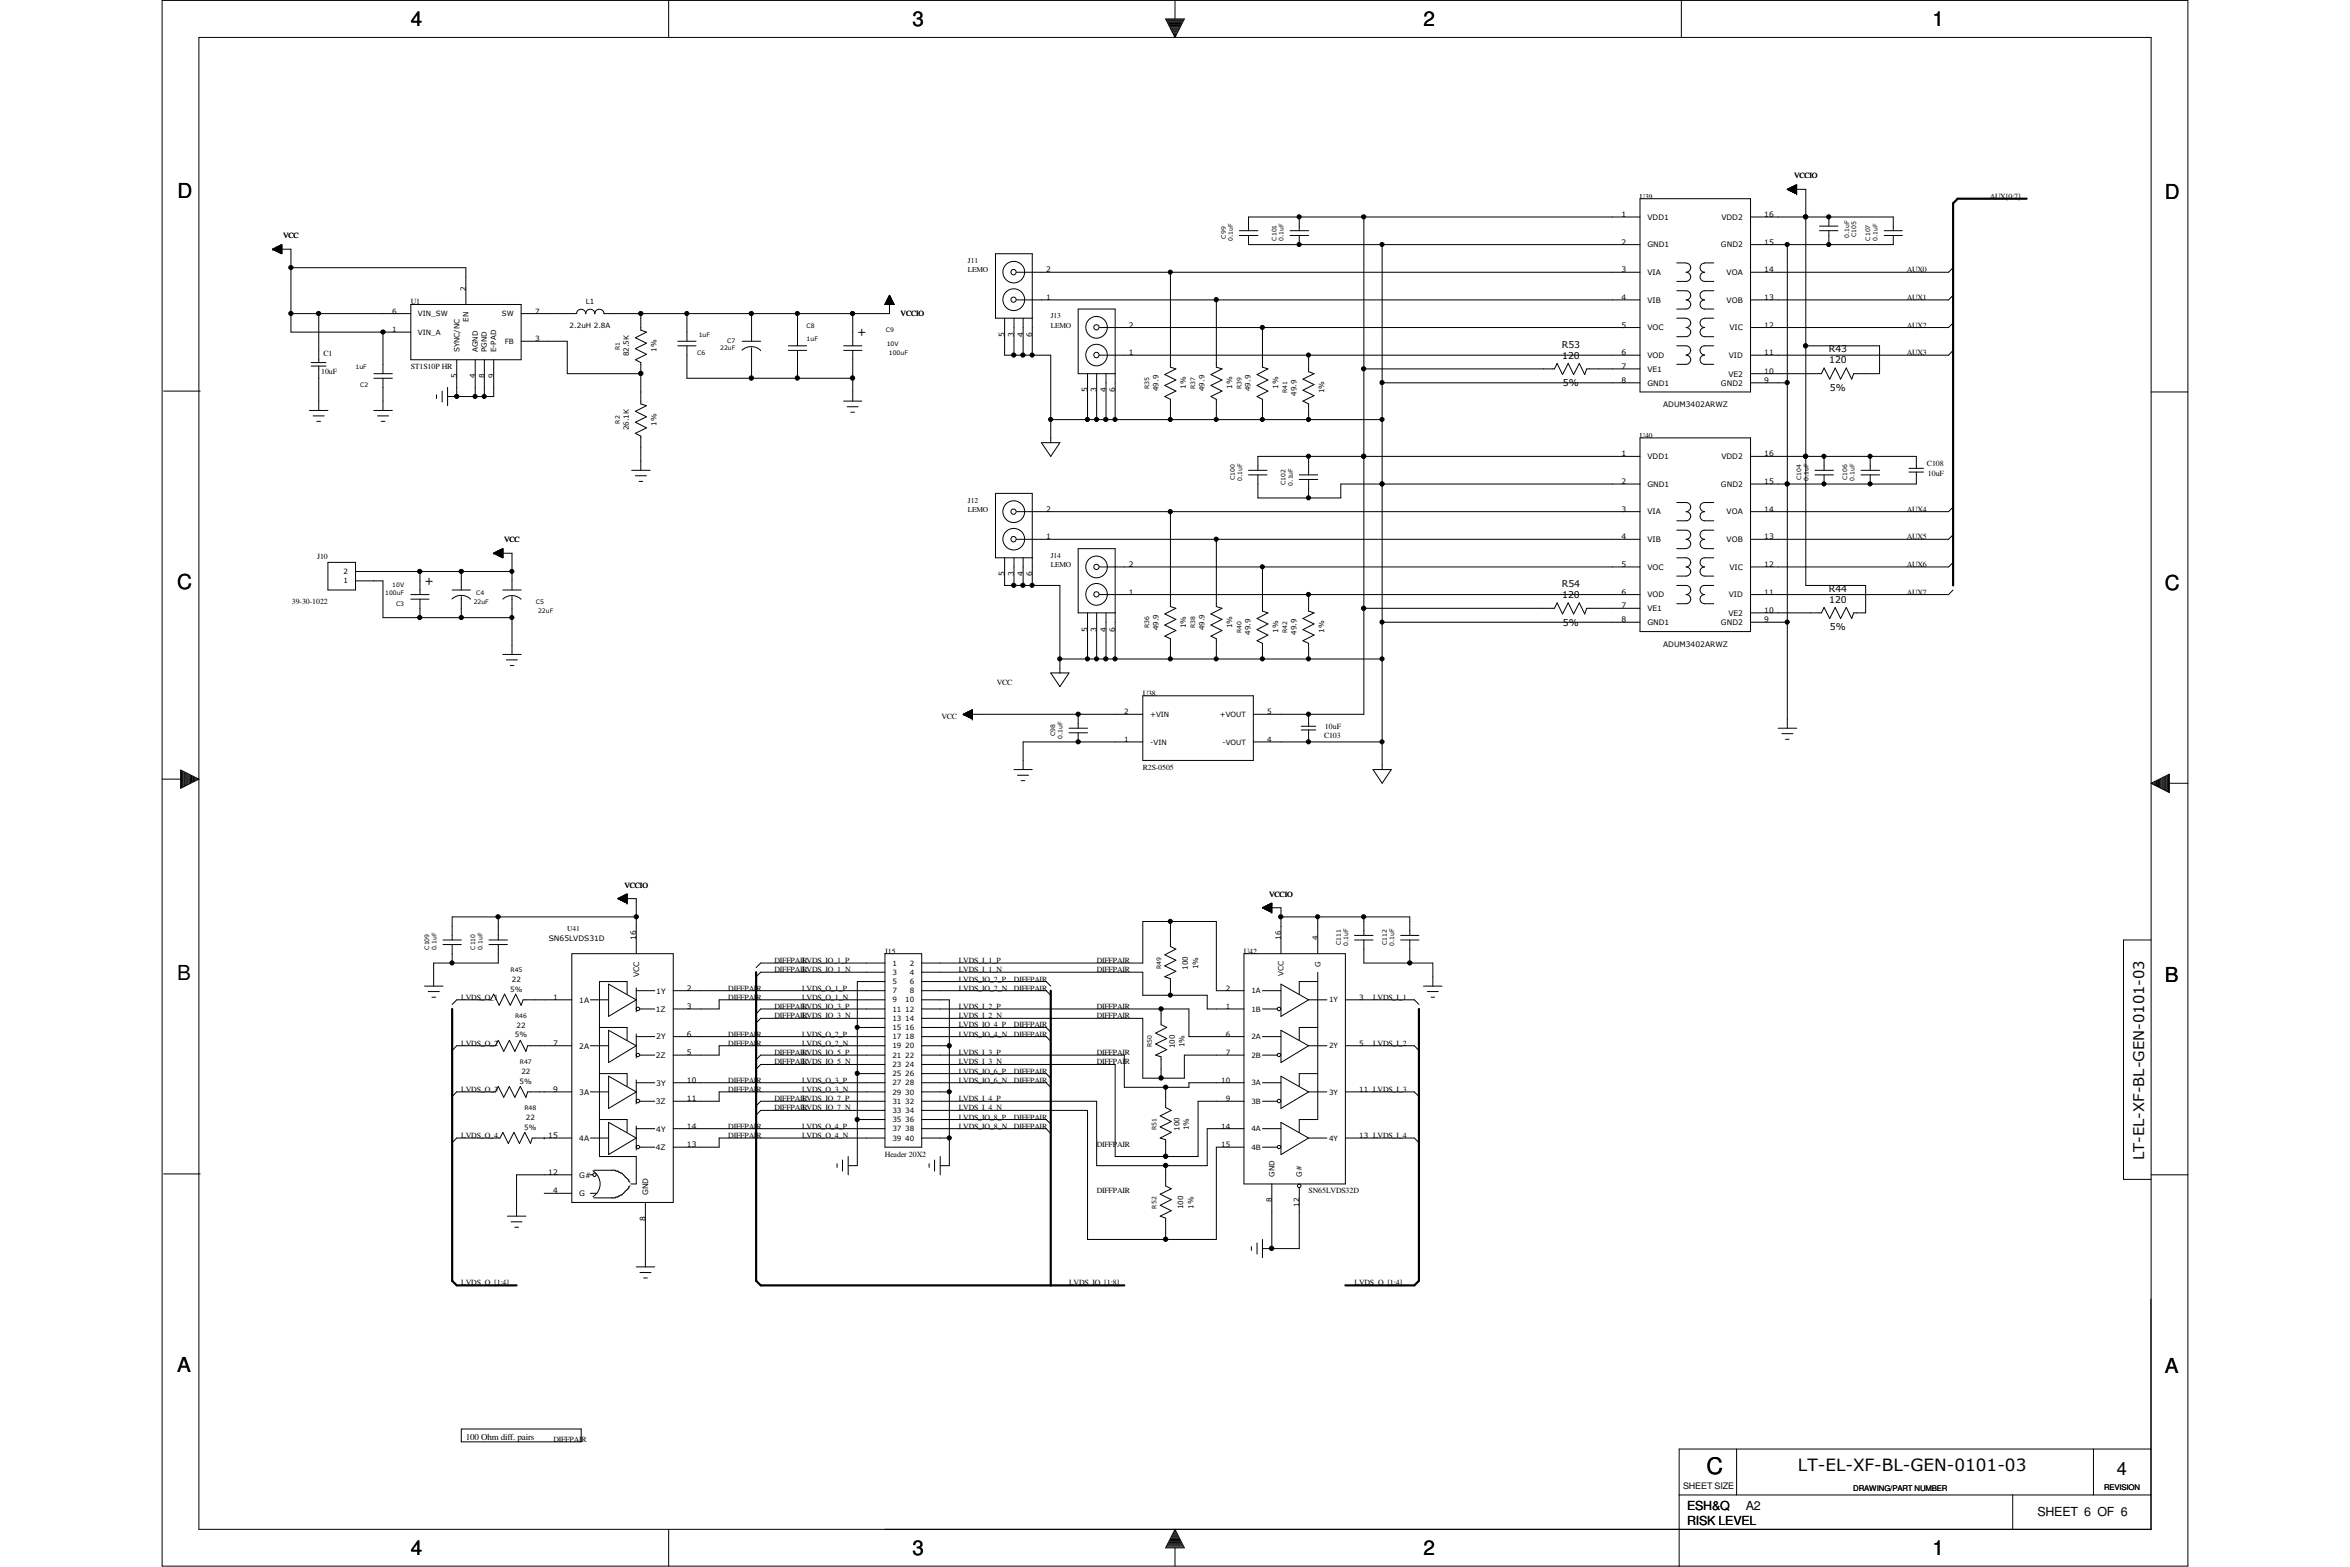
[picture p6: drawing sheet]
<svg xmlns="http://www.w3.org/2000/svg" width="457mm" height="305mm" viewBox="0 0 457 305" stroke-linecap="round" stroke-linejoin="round" font-family="sans-serif">
<defs><g id="words">
<text font-size="4.5" x="332" y="286.7">C</text>
<g font-size="4">
<text x="79.9" y="5">4</text>
<text x="177.5" y="5">3</text>
<text x="276.9" y="5">2</text>
<text x="376" y="5">1</text>
<text x="34.5" y="38.4">D</text>
<text x="421.2" y="38.7">D</text>
<text x="34.5" y="114.6">C</text>
<text x="421.2" y="114.8">C</text>
<text x="34.5" y="190.7">B</text>
<text x="421.2" y="190.9">B</text>
<text x="34.5" y="266.9">A</text>
<text x="421.2" y="267">A</text>
<text x="79.9" y="302.4">4</text>
<text x="177.5" y="302.4">3</text>
<text x="276.9" y="302.4">2</text>
<text x="376" y="302.4">1</text>
</g>
<text font-size="3.6" x="411.9" y="286.9">4</text>
<text font-size="3.3" x="349.8" y="286.1">LT-EL-XF-BL-GEN-0101-03</text>
<text font-size="2.9" x="417.2" y="225.7" transform="rotate(-90 417.2 225.7)">LT-EL-XF-BL-GEN-0101-03</text>
<g font-size="2.4">
<text x="328.3" y="293.7">ESH&amp;Q</text>
<text x="339.6" y="293.7">A2</text>
<text x="328.3" y="296.6">RISK LEVEL</text>
<text x="396.4" y="294.9">SHEET 6 OF 6</text>
</g>
<g font-size="2.2">
<text x="166.8" y="65.4">+</text>
<text x="82.6" y="113.7">+</text>
</g>
<g font-size="1.8">
<text x="303.9" y="67.6">R53</text>
<text x="303.9" y="69.8">120</text>
<text x="355.8" y="68.5">R43</text>
<text x="355.9" y="70.7">120</text>
<text x="304.1" y="75.1">5%</text>
<text x="356" y="76">5%</text>
<text x="303.9" y="114.2">R54</text>
<text x="303.9" y="116.3">120</text>
<text x="355.8" y="115.1">R44</text>
<text x="355.9" y="117.2">120</text>
<text x="304.1" y="121.7">5%</text>
<text x="356" y="122.6">5%</text>
<text x="90.6" y="280">100 Ohm diff. pairs</text>
</g>
<text font-size="1.7" x="327.4" y="289.7">SHEET SIZE</text>
<g font-size="1.5">
<text x="349" y="34.7">VCCIO</text>
<text x="319.1" y="38.7">U39</text>
<text x="387.1" y="38.7">AUX[0:7]</text>
<text x="55.1" y="46.3">VCC</text>
<text x="315.5" y="42.2">1</text>
<text x="315.5" y="47.6">2</text>
<text x="320.5" y="42.8">VDD1</text>
<text x="334.9" y="42.8">VDD2</text>
<text x="343.2" y="47.6">15</text>
<text x="343.2" y="42.2">16</text>
<text x="188.3" y="51.1">J11</text>
<text x="188.3" y="53">LEMO</text>
<text x="203.5" y="53">2</text>
<text x="315.5" y="53">3</text>
<text x="320.5" y="48.1">GND1</text>
<text x="320.5" y="53.5">VIA</text>
<text x="334.8" y="48.1">GND2</text>
<text x="335.9" y="53.5">VOA</text>
<text x="343.2" y="53">14</text>
<text x="371" y="53">AUX0</text>
<text x="79.9" y="59.2">U1</text>
<text x="203.5" y="58.3">1</text>
<text x="315.5" y="58.3">4</text>
<text x="320.5" y="58.9">VIB</text>
<text x="335.9" y="58.9">VOB</text>
<text x="343.2" y="58.3">13</text>
<text x="371" y="58.3">AUX1</text>
<text x="175.2" y="61.5">VCCIO</text>
<text x="195.5" y="65.5" transform="rotate(-90 195.5 65.5)">5</text>
<text x="197.3" y="65.5" transform="rotate(-90 197.3 65.5)">3</text>
<text x="199.1" y="65.5" transform="rotate(-90 199.1 65.5)">4</text>
<text x="200.8" y="65.5" transform="rotate(-90 200.8 65.5)">6</text>
<text x="204.4" y="61.9">J13</text>
<text x="204.4" y="63.7">LEMO</text>
<text x="219.6" y="63.7">2</text>
<text x="315.5" y="63.7">5</text>
<text x="320.5" y="64.3">VOC</text>
<text x="336.5" y="64.3">VIC</text>
<text x="343.2" y="63.7">12</text>
<text x="371" y="63.7">AUX2</text>
<text x="62.9" y="69.2">C1</text>
<text x="79.9" y="71.8">ST1S10P HR</text>
<text x="219.6" y="69.1">1</text>
<text x="315.5" y="69.1">6</text>
<text x="315.5" y="71.8">7</text>
<text x="320.5" y="69.6">VOD</text>
<text x="336.3" y="69.6">VID</text>
<text x="343.2" y="69.1">11</text>
<text x="371" y="69.1">AUX3</text>
<text x="62.5" y="72.8">10uF</text>
<text x="211.6" y="76.3" transform="rotate(-90 211.6 76.3)">5</text>
<text x="213.4" y="76.3" transform="rotate(-90 213.4 76.3)">3</text>
<text x="215.2" y="76.3" transform="rotate(-90 215.2 76.3)">4</text>
<text x="217" y="76.3" transform="rotate(-90 217 76.3)">6</text>
<text x="315.5" y="74.5">8</text>
<text x="320.5" y="75">GND1</text>
<text x="320.5" y="72.3">VE1</text>
<text x="334.8" y="75">GND2</text>
<text x="336.3" y="73.2">VE2</text>
<text x="343.2" y="74.5">9</text>
<text x="343.2" y="72.7">10</text>
<text x="323.6" y="79.2">ADUM3402ARWZ</text>
<text x="315.5" y="88.8">1</text>
<text x="319.1" y="85.2">U40</text>
<text x="320.5" y="89.3">VDD1</text>
<text x="334.9" y="89.3">VDD2</text>
<text x="343.2" y="88.8">16</text>
<text x="315.5" y="94.1">2</text>
<text x="320.5" y="94.7">GND1</text>
<text x="334.8" y="94.7">GND2</text>
<text x="343.2" y="94.1">15</text>
<text x="374.9" y="90.7">C108</text>
<text x="375.1" y="92.5">10uF</text>
<text x="188.3" y="97.7">J12</text>
<text x="188.3" y="99.5">LEMO</text>
<text x="203.5" y="99.5">2</text>
<text x="315.5" y="99.5">3</text>
<text x="320.5" y="100.1">VIA</text>
<text x="335.9" y="100.1">VOA</text>
<text x="343.2" y="99.5">14</text>
<text x="371" y="99.5">AUX4</text>
<text x="98.1" y="105.5">VCC</text>
<text x="203.5" y="104.9">1</text>
<text x="315.5" y="104.9">4</text>
<text x="320.5" y="105.5">VIB</text>
<text x="335.9" y="105.5">VOB</text>
<text x="343.2" y="104.9">13</text>
<text x="371" y="104.9">AUX5</text>
<text x="61.7" y="108.8">J10</text>
<text x="195.5" y="112.1" transform="rotate(-90 195.5 112.1)">5</text>
<text x="197.3" y="112.1" transform="rotate(-90 197.3 112.1)">3</text>
<text x="199.1" y="112.1" transform="rotate(-90 199.1 112.1)">4</text>
<text x="200.8" y="112.1" transform="rotate(-90 200.8 112.1)">6</text>
<text x="204.4" y="108.5">J14</text>
<text x="204.4" y="110.3">LEMO</text>
<text x="219.6" y="110.3">2</text>
<text x="315.5" y="110.3">5</text>
<text x="320.5" y="110.8">VOC</text>
<text x="336.5" y="110.8">VIC</text>
<text x="343.2" y="110.3">12</text>
<text x="371" y="110.3">AUX6</text>
<text x="56.8" y="117.6">39-30-1022</text>
<text x="219.6" y="115.7">1</text>
<text x="315.5" y="115.7">6</text>
<text x="315.5" y="118.3">7</text>
<text x="320.5" y="116.2">VOD</text>
<text x="320.5" y="118.9">VE1</text>
<text x="336.3" y="119.8">VE2</text>
<text x="336.3" y="116.2">VID</text>
<text x="343.2" y="119.2">10</text>
<text x="343.2" y="115.7">11</text>
<text x="371" y="115.7">AUX7</text>
<text x="211.6" y="122.9" transform="rotate(-90 211.6 122.9)">5</text>
<text x="213.4" y="122.9" transform="rotate(-90 213.4 122.9)">3</text>
<text x="215.2" y="122.9" transform="rotate(-90 215.2 122.9)">4</text>
<text x="217" y="122.9" transform="rotate(-90 217 122.9)">6</text>
<text x="315.5" y="121">8</text>
<text x="320.5" y="121.6">GND1</text>
<text x="323.6" y="125.8">ADUM3402ARWZ</text>
<text x="334.8" y="121.6">GND2</text>
<text x="343.2" y="121">9</text>
<text x="193.9" y="133.2">VCC</text>
<text x="222.3" y="135.3">U38</text>
<text x="183.2" y="139.9">VCC</text>
<text x="257.6" y="143.6">C103</text>
<text x="257.8" y="141.8">10uF</text>
<text x="222.3" y="149.7">R2S-0505</text>
<text x="121.5" y="172.6">VCCIO</text>
<text x="246.9" y="174.4">VCCIO</text>
<text x="106.8" y="183.1">SN65LVDS31D</text>
<text x="110.4" y="181.1">U41</text>
<text x="123.8" y="182.8" transform="rotate(-90 123.8 182.8)">16</text>
<text x="172.2" y="185.5">J15</text>
<text x="242" y="185.5">U42</text>
<text x="124.3" y="190" transform="rotate(-90 124.3 190)">VCC</text>
<text x="150.7" y="187.3">DIFFPAIR</text>
<text x="150.7" y="189.1">DIFFPAIR</text>
<text x="156" y="187.3">LVDS_IO_1_P</text>
<text x="156" y="189.1">LVDS_IO_1_N</text>
<text x="186.5" y="187.3">LVDS_I_1_P</text>
<text x="186.5" y="189.1">LVDS_I_1_N</text>
<text x="186.5" y="190.9">LVDS_IO_2_P</text>
<text x="197.3" y="190.9">DIFFPAIR</text>
<text x="213.4" y="189.1">DIFFPAIR</text>
<text x="213.4" y="187.3">DIFFPAIR</text>
<text x="89.7" y="194.5">LVDS_O_1</text>
<text x="107.6" y="194.5">1</text>
<text x="112.7" y="195">1A</text>
<text x="127.6" y="196.8">1Z</text>
<text x="127.7" y="193.3">1Y</text>
<text x="133.6" y="192.7">2</text>
<text x="133.6" y="196.3">3</text>
<text x="141.7" y="192.7">DIFFPAIR</text>
<text x="141.7" y="194.5">DIFFPAIR</text>
<text x="150.7" y="196.3">DIFFPAIR</text>
<text x="156" y="192.7">LVDS_O_1_P</text>
<text x="156" y="194.5">LVDS_O_1_N</text>
<text x="156" y="196.3">LVDS_IO_3_P</text>
<text x="186.5" y="196.3">LVDS_I_2_P</text>
<text x="186.5" y="192.7">LVDS_IO_2_N</text>
<text x="197.3" y="192.7">DIFFPAIR</text>
<text x="213.4" y="196.3">DIFFPAIR</text>
<text x="267.1" y="194.5">LVDS_I_1</text>
<text x="89.7" y="203.4">LVDS_O_2</text>
<text x="107.6" y="203.4">7</text>
<text x="112.7" y="204">2A</text>
<text x="127.7" y="202.2">2Y</text>
<text x="133.6" y="201.6">6</text>
<text x="141.7" y="201.6">DIFFPAIR</text>
<text x="141.7" y="203.4">DIFFPAIR</text>
<text x="150.7" y="198.1">DIFFPAIR</text>
<text x="156" y="201.6">LVDS_O_2_P</text>
<text x="156" y="203.4">LVDS_O_2_N</text>
<text x="156" y="198.1">LVDS_IO_3_N</text>
<text x="186.5" y="198.1">LVDS_I_2_N</text>
<text x="186.5" y="201.6">LVDS_IO_4_N</text>
<text x="186.5" y="199.9">LVDS_IO_4_P</text>
<text x="197.3" y="201.6">DIFFPAIR</text>
<text x="197.3" y="199.9">DIFFPAIR</text>
<text x="213.4" y="198.1">DIFFPAIR</text>
<text x="267.1" y="203.4">LVDS_I_2</text>
<text x="127.6" y="205.8">2Z</text>
<text x="133.6" y="205.2">5</text>
<text x="150.7" y="205.2">DIFFPAIR</text>
<text x="150.7" y="207.1">DIFFPAIR</text>
<text x="156" y="205.2">LVDS_IO_5_P</text>
<text x="156" y="207.1">LVDS_IO_5_N</text>
<text x="186.5" y="205.2">LVDS_I_3_P</text>
<text x="186.5" y="207.1">LVDS_I_3_N</text>
<text x="186.5" y="208.8">LVDS_IO_6_P</text>
<text x="197.3" y="208.8">DIFFPAIR</text>
<text x="213.4" y="205.2">DIFFPAIR</text>
<text x="213.4" y="207.1">DIFFPAIR</text>
<text x="89.7" y="212.4">LVDS_O_3</text>
<text x="107.6" y="212.4">9</text>
<text x="112.7" y="212.9">3A</text>
<text x="127.6" y="214.8">3Z</text>
<text x="127.7" y="211.2">3Y</text>
<text x="133.6" y="210.6">10</text>
<text x="133.6" y="214.2">11</text>
<text x="141.7" y="210.6">DIFFPAIR</text>
<text x="141.7" y="212.4">DIFFPAIR</text>
<text x="150.7" y="214.2">DIFFPAIR</text>
<text x="150.7" y="216">DIFFPAIR</text>
<text x="156" y="210.6">LVDS_O_3_P</text>
<text x="156" y="212.4">LVDS_O_3_N</text>
<text x="156" y="214.2">LVDS_IO_7_P</text>
<text x="156" y="216">LVDS_IO_7_N</text>
<text x="186.5" y="216">LVDS_I_4_N</text>
<text x="186.5" y="214.2">LVDS_I_4_P</text>
<text x="186.5" y="210.6">LVDS_IO_6_N</text>
<text x="197.3" y="210.6">DIFFPAIR</text>
<text x="89.7" y="221.4">LVDS_O_4</text>
<text x="106.7" y="221.4">15</text>
<text x="112.7" y="221.9">4A</text>
<text x="127.7" y="220.1">4Y</text>
<text x="133.6" y="219.5">14</text>
<text x="141.7" y="219.5">DIFFPAIR</text>
<text x="141.7" y="221.4">DIFFPAIR</text>
<text x="156" y="219.5">LVDS_O_4_P</text>
<text x="156" y="221.4">LVDS_O_4_N</text>
<text x="186.5" y="219.5">LVDS_IO_8_N</text>
<text x="186.5" y="217.8">LVDS_IO_8_P</text>
<text x="197.3" y="219.5">DIFFPAIR</text>
<text x="197.3" y="217.8">DIFFPAIR</text>
<text x="127.6" y="223.7">4Z</text>
<text x="133.6" y="223.1">13</text>
<text x="172.2" y="225">Header 20X2</text>
<text x="213.4" y="223.1">DIFFPAIR</text>
<text x="106.7" y="228.5">12</text>
<text x="107.6" y="232.1">4</text>
<text x="112.7" y="229.1">G#</text>
<text x="112.7" y="232.7">G</text>
<text x="126.1" y="232.5" transform="rotate(-90 126.1 232.5)">GND</text>
<text x="213.4" y="232.1">DIFFPAIR</text>
<text x="254.6" y="232.1">SN65LVDS32D</text>
<text x="125.6" y="237.5" transform="rotate(-90 125.6 237.5)">8</text>
<text x="89.7" y="250">LVDS_O_[1:4]</text>
<text x="208" y="250">LVDS_IO_[1:8]</text>
<text x="263.5" y="250">LVDS_O_[1:4]</text>
<text x="107.7" y="280.5">DIFFPAIR</text>
<text x="360.6" y="290">DRAWING/PART NUMBER</text>
<text x="409.4" y="289.9">REVISION</text>
</g>
<g font-size="1.4">
<text x="90.6" y="56.6" transform="rotate(-90 90.6 56.6)">2</text>
<text x="114" y="59.2">L1</text>
<text x="76.3" y="64.6">1</text>
<text x="76.3" y="61">6</text>
<text x="81.3" y="65.1">VIN_A</text>
<text x="81.3" y="61.5">VIN_SW</text>
<text x="91.1" y="62.6" transform="rotate(-90 91.1 62.6)">EN</text>
<text x="97.6" y="61.5">SW</text>
<text x="104.1" y="61">7</text>
<text x="110.8" y="63.9">2.2uH 2.8A</text>
<text x="89.4" y="68.5" transform="rotate(-90 89.4 68.5)">SYNC/NC</text>
<text x="93" y="68.5" transform="rotate(-90 93 68.5)">AGND</text>
<text x="94.7" y="68.5" transform="rotate(-90 94.7 68.5)">PGND</text>
<text x="96.6" y="68.5" transform="rotate(-90 96.6 68.5)">E-PAD</text>
<text x="98.2" y="66.9">FB</text>
<text x="104.1" y="66.4">3</text>
<text x="122.3" y="69.3" transform="rotate(-90 122.3 69.3)">82.5K</text>
<text x="127.7" y="68.5" transform="rotate(-90 127.7 68.5)">1%</text>
<text x="88.9" y="73.6" transform="rotate(-90 88.9 73.6)">5</text>
<text x="92.5" y="73.6" transform="rotate(-90 92.5 73.6)">4</text>
<text x="94.2" y="73.6" transform="rotate(-90 94.2 73.6)">8</text>
<text x="96.1" y="73.6" transform="rotate(-90 96.1 73.6)">9</text>
<text x="225.4" y="76.1" transform="rotate(-90 225.4 76.1)">49.9</text>
<text x="230.7" y="75.6" transform="rotate(-90 230.7 75.6)">1%</text>
<text x="234.3" y="76.1" transform="rotate(-90 234.3 76.1)">49.9</text>
<text x="239.7" y="75.6" transform="rotate(-90 239.7 75.6)">1%</text>
<text x="243.3" y="76.1" transform="rotate(-90 243.3 76.1)">49.9</text>
<text x="248.7" y="75.6" transform="rotate(-90 248.7 75.6)">1%</text>
<text x="252.2" y="77" transform="rotate(-90 252.2 77)">49.9</text>
<text x="257.6" y="76.5" transform="rotate(-90 257.6 76.5)">1%</text>
<text x="122.3" y="83.7" transform="rotate(-90 122.3 83.7)">26.1K</text>
<text x="127.7" y="82.8" transform="rotate(-90 127.7 82.8)">1%</text>
<text x="66.8" y="113.5">1</text>
<text x="66.8" y="111.7">2</text>
<text x="225.4" y="122.6" transform="rotate(-90 225.4 122.6)">49.9</text>
<text x="230.7" y="122.2" transform="rotate(-90 230.7 122.2)">1%</text>
<text x="234.3" y="122.6" transform="rotate(-90 234.3 122.6)">49.9</text>
<text x="239.7" y="122.2" transform="rotate(-90 239.7 122.2)">1%</text>
<text x="243.3" y="123.5" transform="rotate(-90 243.3 123.5)">49.9</text>
<text x="248.7" y="123.1" transform="rotate(-90 248.7 123.1)">1%</text>
<text x="252.2" y="123.5" transform="rotate(-90 252.2 123.5)">49.9</text>
<text x="257.6" y="123.1" transform="rotate(-90 257.6 123.1)">1%</text>
<text x="218.7" y="138.9">2</text>
<text x="223.8" y="139.4">+VIN</text>
<text x="237.3" y="139.4">+VOUT</text>
<text x="246.5" y="138.9">5</text>
<text x="218.7" y="144.3">1</text>
<text x="223.8" y="144.8">-VIN</text>
<text x="237.8" y="144.8">-VOUT</text>
<text x="246.5" y="144.3">4</text>
<text x="249.2" y="182.8" transform="rotate(-90 249.2 182.8)">16</text>
<text x="256.4" y="182.8" transform="rotate(-90 256.4 182.8)">4</text>
<text x="99.6" y="191.1">22</text>
<text x="173.6" y="187.8">1</text>
<text x="173.6" y="189.6">3</text>
<text x="173.6" y="191.4">5</text>
<text x="177" y="187.8">2</text>
<text x="177" y="189.6">4</text>
<text x="177" y="191.4">6</text>
<text x="231.1" y="188.7" transform="rotate(-90 231.1 188.7)">100</text>
<text x="233.1" y="188.5" transform="rotate(-90 233.1 188.5)">1%</text>
<text x="249.7" y="189.9" transform="rotate(-90 249.7 189.9)">VCC</text>
<text x="256.9" y="188.1" transform="rotate(-90 256.9 188.1)">G</text>
<text x="99.3" y="192.9">5%</text>
<text x="173.6" y="193.2">7</text>
<text x="173.6" y="195">9</text>
<text x="173.6" y="196.8">11 12</text>
<text x="176.1" y="195">10</text>
<text x="177" y="193.2">8</text>
<text x="238.5" y="196.3">1</text>
<text x="238.5" y="192.7">2</text>
<text x="243.5" y="196.8">1B</text>
<text x="243.5" y="193.2">1A</text>
<text x="258.6" y="195">1Y</text>
<text x="264.5" y="194.5">3</text>
<text x="100.2" y="201.8">5%</text>
<text x="100.5" y="200">22</text>
<text x="173.6" y="198.6">13 14</text>
<text x="173.6" y="200.4">15 16</text>
<text x="173.6" y="202.1">17 18</text>
<text x="173.6" y="203.9">19 20</text>
<text x="228.6" y="203.9" transform="rotate(-90 228.6 203.9)">100</text>
<text x="230.4" y="203.7" transform="rotate(-90 230.4 203.7)">1%</text>
<text x="238.5" y="201.6">6</text>
<text x="243.5" y="202.1">2A</text>
<text x="258.6" y="203.9">2Y</text>
<text x="264.5" y="203.4">5</text>
<text x="101.4" y="209">22</text>
<text x="173.6" y="205.7">21 22</text>
<text x="173.6" y="207.6">23 24</text>
<text x="173.6" y="209.3">25 26</text>
<text x="238.5" y="205.2">7</text>
<text x="243.5" y="205.7">2B</text>
<text x="101.1" y="210.8">5%</text>
<text x="173.6" y="211.1">27 28</text>
<text x="173.6" y="212.9">29 30</text>
<text x="173.6" y="214.7">31 32</text>
<text x="237.6" y="210.6">10</text>
<text x="238.5" y="214.2">9</text>
<text x="243.5" y="214.7">3B</text>
<text x="243.5" y="211.1">3A</text>
<text x="258.6" y="212.9">3Y</text>
<text x="264.5" y="212.4">11 LVDS_I_3</text>
<text x="102" y="219.7">5%</text>
<text x="102.3" y="217.9">22</text>
<text x="173.6" y="216.5">33 34</text>
<text x="173.6" y="218.3">35 36</text>
<text x="173.6" y="220">37 38</text>
<text x="173.6" y="221.9">39 40</text>
<text x="229.5" y="220" transform="rotate(-90 229.5 220)">100</text>
<text x="231.3" y="219.8" transform="rotate(-90 231.3 219.8)">1%</text>
<text x="237.6" y="219.5">14</text>
<text x="243.5" y="220">4A</text>
<text x="258.6" y="221.9">4Y</text>
<text x="264.5" y="221.4">13 LVDS_I_4</text>
<text x="237.6" y="223.1">15</text>
<text x="243.5" y="223.6">4B</text>
<text x="247.4" y="233.9" transform="rotate(-90 247.4 233.9)">8</text>
<text x="247.9" y="228.9" transform="rotate(-90 247.9 228.9)">GND</text>
<text x="253.3" y="228.9" transform="rotate(-90 253.3 228.9)">G#</text>
<text x="230.2" y="235.2" transform="rotate(-90 230.2 235.2)">100</text>
<text x="232.2" y="235.1" transform="rotate(-90 232.2 235.1)">1%</text>
<text x="252.8" y="234.8" transform="rotate(-90 252.8 234.8)">12</text>
</g>
<g font-size="1.2">
<text x="238.5" y="46.4" transform="rotate(-90 238.5 46.4)">C99</text>
<text x="239.9" y="46.9" transform="rotate(-90 239.9 46.9)">0.1uF</text>
<text x="248.3" y="46.8" transform="rotate(-90 248.3 46.8)">C101</text>
<text x="249.7" y="46.9" transform="rotate(-90 249.7 46.9)">0.1uF</text>
<text x="359.7" y="46.2" transform="rotate(-90 359.7 46.2)">0.1uF</text>
<text x="361.1" y="46.1" transform="rotate(-90 361.1 46.1)">C105</text>
<text x="363.9" y="46.8" transform="rotate(-90 363.9 46.8)">C107</text>
<text x="365.3" y="46.9" transform="rotate(-90 365.3 46.9)">0.1uF</text>
<text x="135.9" y="65.5">1uF</text>
<text x="156.9" y="63.7">C8</text>
<text x="172.3" y="64.6">C9</text>
<text x="69.2" y="71.8">1uF</text>
<text x="120.6" y="68.1" transform="rotate(-90 120.6 68.1)">R1</text>
<text x="135.6" y="69">C6</text>
<text x="140.1" y="68.2">22uF</text>
<text x="141.5" y="66.7">C7</text>
<text x="156.9" y="66.4">1uF</text>
<text x="172.5" y="67.3">10V</text>
<text x="172.9" y="69">100uF</text>
<text x="70.1" y="75.4">C2</text>
<text x="223.6" y="75.6" transform="rotate(-90 223.6 75.6)">R35</text>
<text x="232.5" y="75.6" transform="rotate(-90 232.5 75.6)">R37</text>
<text x="241.5" y="75.6" transform="rotate(-90 241.5 75.6)">R39</text>
<text x="250.4" y="76.5" transform="rotate(-90 250.4 76.5)">R41</text>
<text x="120.6" y="82.4" transform="rotate(-90 120.6 82.4)">R2</text>
<text x="240.2" y="93.4" transform="rotate(-90 240.2 93.4)">C100</text>
<text x="241.7" y="93.5" transform="rotate(-90 241.7 93.5)">0.1uF</text>
<text x="250.1" y="94.3" transform="rotate(-90 250.1 94.3)">C102</text>
<text x="251.5" y="94.4" transform="rotate(-90 251.5 94.4)">0.1uF</text>
<text x="350.4" y="93.4" transform="rotate(-90 350.4 93.4)">C104</text>
<text x="351.8" y="93.5" transform="rotate(-90 351.8 93.5)">0.1uF</text>
<text x="359.4" y="93.4" transform="rotate(-90 359.4 93.4)">C106</text>
<text x="360.8" y="93.5" transform="rotate(-90 360.8 93.5)">0.1uF</text>
<text x="74.9" y="115.7">100uF</text>
<text x="76.3" y="114.2">10V</text>
<text x="77" y="117.8">C3</text>
<text x="92.2" y="117.4">22uF</text>
<text x="92.6" y="115.7">C4</text>
<text x="104.3" y="117.4">C5</text>
<text x="104.7" y="119.2">22uF</text>
<text x="223.6" y="122.2" transform="rotate(-90 223.6 122.2)">R36</text>
<text x="232.5" y="122.2" transform="rotate(-90 232.5 122.2)">R38</text>
<text x="241.5" y="123.1" transform="rotate(-90 241.5 123.1)">R40</text>
<text x="250.4" y="123.1" transform="rotate(-90 250.4 123.1)">R42</text>
<text x="205.3" y="143.2" transform="rotate(-90 205.3 143.2)">C98</text>
<text x="206.7" y="143.7" transform="rotate(-90 206.7 143.7)">0.1uF</text>
<text x="83.5" y="184.7" transform="rotate(-90 83.5 184.7)">C109</text>
<text x="84.9" y="184.9" transform="rotate(-90 84.9 184.9)">0.1uF</text>
<text x="92.5" y="184.7" transform="rotate(-90 92.5 184.7)">C110</text>
<text x="93.9" y="184.9" transform="rotate(-90 93.9 184.9)">0.1uF</text>
<text x="260.9" y="183.9" transform="rotate(-90 260.9 183.9)">C111</text>
<text x="262.3" y="184" transform="rotate(-90 262.3 184)">0.1uF</text>
<text x="269.8" y="183.9" transform="rotate(-90 269.8 183.9)">C112</text>
<text x="271.2" y="184" transform="rotate(-90 271.2 184)">0.1uF</text>
<text x="99.3" y="189.1">R45</text>
<text x="225.9" y="188.5" transform="rotate(-90 225.9 188.5)">R49</text>
<text x="100.2" y="198.1">R46</text>
<text x="224.1" y="203.7" transform="rotate(-90 224.1 203.7)">R50</text>
<text x="101.1" y="207.1">R47</text>
<text x="102" y="216">R48</text>
<text x="225" y="219.8" transform="rotate(-90 225 219.8)">R51</text>
<text x="225" y="235.1" transform="rotate(-90 225 235.1)">R52</text>
</g>
</g></defs>
<g fill="none" stroke="#000" stroke-width=".19">
<path d="M31.5 .1h394.2v304.5h-394.2zM38.7 7.3h379.8v290.2h-379.8zM130.1 .1v7.2M226.8 3.7h3.6l-1.8 3.6zM227 3.9h3.2M227 4h3.1M227.2 4.2h2.8M227.2 4.4h2.7M227.4 4.6h2.4M227.4 4.7h2.3M227.5 5h2.2M227.6 5.1h2"/>
<path d="M227.7 5.3h1.8M227.8 5.5h1.6M227.9 5.7h1.4M228 5.8h1.2M228 6h1.2M228.1 6.2h.9M228.3 6.4h.6M228.3 6.6h.6M228.4 6.7h.4M228.5 6.9h.2M228.6 .1v3.6M228.6 6.9v.3"/>
<path d="M327.1 .1v7.2M319.1 38.7h21.5v37.5h-21.5zM347.7 36.8h3.6v77.1h11.7v5.3h-2.4l-.3 1.1-1.1-2.1-1.1 2.1-1.1-2.1-1 2.1-1.1-2.1-.5 1h-13.8M347.7 36.8l1.8 .9M347.7 36.9h1.8M347.8 36.8v.1M347.8 36.8h1.7M347.9 36.7v.2M347.9 36.7v.2h1.6M347.9 36.7h1.6M348 36.7v.3M348 37h1.5"/>
<path d="M348.1 36.6v.5h1.4M348.2 36.6v.5M348.2 36.6h1.3M348.3 36.5v.7h1.2M348.4 37.3h1.1M348.5 36.4v.9M348.5 36.4h1M348.6 36.4v.9M348.7 36.3v1M348.8 36.3v1.1h.7M348.8 36.3h.7M348.8 36.2v1.2"/>
<path d="M349 36.2v1.3M349.1 36.1v1.4M349.2 36.1v1.5h.3M349.2 36.1h.3M349.3 36v1.6M349.3 36v1.6h.2M349.4 36h.1M349.4 36v1.7M349.5 35.9v1.8M349.5 37.7h.1M349.5 35.9h.1M349.5 35.9l-1.8 .9"/>
<path d="M349.5 36.2h-.4v1.3h.4M349.5 36.4h-.8v.9h.8M349.5 36.7h-1.4v.3M349.5 36.5h-1.1v.7M349.5 36.2h-.5l-.1 1.2M53 48.5h.1M53 48.5h3.6v16.1h23.3M53 48.5l1.8-.9v1.8zM53.1 48.6h1.7M53.1 48.4v.1M53.3 48.3v.3h1.5M53.4 48.3v.4h1.4"/>
<path d="M53.6 48.8h1.2M53.6 48.2v.5M53.7 48.2v.7h1.1M53.8 48.9h1M53.8 48.1v.8M54 48v.9M54.1 47.9v1.1M54.1 49.1h.7M54.3 49.1h.5M54.3 47.8v1.3M54.4 47.8v1.3M54.5 47.7v1.5"/>
<path d="M54.6 49.2h.2M54.7 47.7v1.6h.1M54.8 47.8h-.4v1.4h.4M54.8 48h-.8v1h.8M54.8 48.4h-1.6v.2M54.8 48.3h-1.5v.3M54.8 48.3h-1.3v.4M54.8 48.2h-1.2v.6M54.8 48.1h-1v.8M54.8 48h-.9v.9M54.8 47.9h-.6v1.2M54.8 47.8h-.5v1.3"/>
<path d="M54.8 47.7h-.2v1.5M54.8 47.6v1.7M56.6 52.1h34v7.1M79.9 59.2h21.5v10.8h-21.5zM172.2 59.1h1.7M172.2 59.1v.1M172.3 59.1h1.6M172.3 59h1.6v.2M172.3 58.9h1.5v.3M172.3 58.8v.4M172.4 58.8h1.3M172.4 58.7h1.3v.5"/>
<path d="M172.4 58.7v.5M172.5 58.6h1.2v.6M172.5 58.5h1.1M172.5 58.5v.7M172.6 58.5h1v.7M172.6 58.3h.9v.9M172.6 58.2v1M172.7 58.2h.7M172.7 58.1h.7v1.1M172.7 58.1v1.1M172.8 58.1h.6M172.8 59.2v-1.2h.6v1.2"/>
<path d="M172.8 57.9h.5v1.3M172.8 57.8v1.4M172.9 57.8h.4M172.9 57.7h.3v1.5M173 57.6h.1v1.6M173.1 57.4h.1M173.1 57.4l.8 1.8h-1.7zM173.1 57.4v3.6h-55.6M173.1 57.5l-.1 1.7M173.2 57.7h-.3v1.5M173.5 58.4h-.9v.8M173.8 58.9h-1.5v.3"/>
<path d="M197.8 53h121.3M197.8 58.3h121.3M227.7 53v18.4l1.1 .4-2.2 1.1 2.2 1-2.2 1.1 2.2 1.1-2.2 1 1.1 .6v3.9M236.6 58.3v13.1l1.1 .4-2.1 1.1 2.1 1-2.1 1.1 2.1 1.1-2.1 1 1 .6v3.9M241.1 45.8h3.6M241.1 44.9h3.6M242.9 45.8v1.8h76.2M251 45.8h3.6M251 44.9h3.6M252.8 47.6h.1M252.8 42.2h.1M252.8 42.2v2.7"/>
<path d="M252.8 45.8v1.8M265.3 42.2v96.7h-21.5M268.9 47.6v102.1M319.1 42.2h-76.2v2.7M326.2 56.6h1.8a.89 .89 0 0 1 .9 .8 .89 .89 0 0 1-.9 .9 .89 .89 0 0 1 .9 .9 .89 .89 0 0 1-.9 .9h-1.8M326.2 51.1h1.8M328 51.2a.89 .89 0 0 1 .9 .9 .89 .89 0 0 1-.9 .9 .89 .89 0 0 1 .9 .8 .89 .89 0 0 1-.9 .9h-1.8M331.6 51.2a.89 .89 0 0 0-.8 .9 .89 .89 0 0 0 .8 .9 .89 .89 0 0 0-.8 .8 .89 .89 0 0 0 .8 .9h1.8M331.6 51.1h1.8M333.4 56.6h-1.8a.89 .89 0 0 0-.8 .8 .89 .89 0 0 0 .8 .9 .89 .89 0 0 0-.8 .9 .89 .89 0 0 0 .8 .9h1.8M340.6 42.2h27.7v2.7M347.7 47.6v94"/>
<path d="M351.3 42.2h.1M354 44.9h3.6M354 44h3.6M355.8 42.2h.1M355.8 47.6h.1M355.8 42.2v1.8M355.8 44.9v2.7M366.6 45.8h3.5M366.6 44.9h3.5M368.3 45.8v1.8h-27.7M380 52.1l-.9 .9h-38.5M380 57.4l-.9 .9h-38.5"/>
<path d="M31.8 76.1h7.1M56.6 61h23.3M60.2 79.8h3.6M60.5 70.5h2.9M60.5 71.2h2.9M62 61v9.5M62 71.2v8.6M72.7 73.6h3.6M72.7 72.7h3.6M72.7 79.8h3.6M74.5 64.6h.1M74.5 64.6v8.1"/>
<path d="M74.5 73.6v6.2M84.9 76.8v.7M86 76.1v2.1M87.1 75.4v3.5M88.9 77.1h.1M88.9 70v7.1M92.5 70v7.1M94.2 70v7.1M96.1 70v7.1h-9M101.4 61h10.8a.87 .87 0 0 1 .9-.8 .87 .87 0 0 1 .8 .8M101.4 66.4h9v6.3h14.3M114 61a.87 .87 0 0 1 .9-.8 .87 .87 0 0 1 .8 .8"/>
<path d="M115.7 61a.89 .89 0 0 1 .9-.8 .89 .89 0 0 1 .9 .8M124.7 72.7h.1M124.7 61v3.2l1.1 .4-2.2 1.1 2.2 1.1-2.2 1 2.2 1.1-2.2 1.1 1.1 .5v8.1l1.1 .3-2.2 1.1 2.2 1.1-2.2 1 2.2 1.1-2.2 1.1 1.1 .5v6.7M131.9 67.3h3.5M131.9 66.4h3.5M133.6 67.3v6.3h32.3M133.6 61v5.4M144.4 68.1a2.54 2.54 0 0 1 3.6 .1M144.4 66.4h3.6M146.2 61v5.4M146.2 67.6v6M153.4 67.3h3.5"/>
<path d="M153.4 68.2h3.5M155.2 61v6.3M155.2 68.2v5.4M164.1 67.3h3.6M164.1 68.2h3.6M164.1 78h3.6M164.8 79.1h2.2M165.9 61v6.3M165.9 68.2v9.8M195.5 61.9v7.2h8.9v17M197.3 61.9v7.2M199.1 61.9v7.2"/>
<path d="M200.8 61.9h-7.1v-12.5h7.1v19.7M211.6 72.7v8.9M213.4 72.7v8.9M213.9 63.7h105.2M213.9 69.1h105.2M215.2 72.7v8.9M217 72.7h-7.2v-12.6h7.2v21.5M245.6 63.7v7.7l1.1 .4-2.1 1.1 2.1 1-2.1 1.1 2.1 1.1-2.1 1 1 .6v3.9M254.6 69.1v3.2l1.1 .4-2.2 1 2.2 1.1-2.2 1.1 2.2 1.1-2.2 1 1.1 .6v3M265.3 71.8h.1M265.3 71.8h37.1l.5-1.1 1.1 2.2 1.1-2.2 1.1 2.2 1.1-2.2 1 2.2 .4-1.1h10.4M268.9 74.5h50.2"/>
<path d="M326.2 67.3h1.8a.91 .91 0 0 1 .9 .9 .91 .91 0 0 1-.9 .9 .89 .89 0 0 1 .9 .9 .89 .89 0 0 1-.9 .9h-1.8M326.2 61.9h1.8M328 61.9a.89 .89 0 0 1 .9 .9 .89 .89 0 0 1-.9 .9 .89 .89 0 0 1 .9 .9 .89 .89 0 0 1-.9 .9h-1.8M331.6 61.9a.89 .89 0 0 0-.8 .9 .89 .89 0 0 0 .8 .9 .89 .89 0 0 0-.8 .9 .89 .89 0 0 0 .8 .9h1.8M331.6 61.9h1.8M333.4 67.3h-1.8a.91 .91 0 0 0-.8 .9 .91 .91 0 0 0 .8 .9 .89 .89 0 0 0-.8 .9 .89 .89 0 0 0 .8 .9h1.8M340.6 74.5h7.1M351.3 67.3h14.4v5.4h-5.1l-.3 1-1.1-2.1-1.1 2.1-1.1-2.1-1 2.1-1.1-2.1-.5 1.1h-13.8M380 62.8l-.9 .9h-38.5M380 68.2l-.9 .9h-38.5M418.5 76.2h7.2M60.9 80.9h2.2"/>
<path d="M61.6 82h.8M73.4 80.9h2.2M74.2 82h.7M122.9 91.5h3.6M123.6 92.5h2.2M124.3 93.6h.8M165.5 80.2h.7M197.8 99.5h121.3M202.6 86.1h3.6l-1.8 2.7zM204.4 81.6h64.5M227.7 99.5v18.5l1.1 .3-2.2 1.1 2.2 1.1-2.2 1.1 2.2 1-2.2 1.1 1.1 .5v4M242.9 92.4h3.6"/>
<path d="M242.9 91.5h3.6M244.7 92.4v4.5h16.2v-2.8h58.2M252.8 92.4h3.6M252.8 93.3h3.6M254.6 88.8v3.6M254.6 93.3v3.6M265.3 88.8h.1M268.9 94.1h.1M319.1 85.2h21.5v37.7h-21.5zM319.1 88.8h-74.4v2.7M326.2 97.7h1.8a.89 .89 0 0 1 .9 .9 .89 .89 0 0 1-.9 .9 .89 .89 0 0 1 .9 .9 .89 .89 0 0 1-.9 .9h-1.8M333.4 97.7h-1.8a.89 .89 0 0 0-.8 .9 .89 .89 0 0 0 .8 .9 .89 .89 0 0 0-.8 .9 .89 .89 0 0 0 .8 .9h1.8"/>
<path d="M340.6 88.8h32.2v2.3M347.7 94.1h.1M351.3 88.8h.1M353.1 92.4h3.6M353.1 91.5h3.6M354.9 94.1h.1M354.9 88.8h.1M354.9 88.8v2.7M354.9 92.4v1.7M362.1 92.4h3.6M362.1 91.5h3.6M363.9 94.1h.1"/>
<path d="M363.9 88.8h.1M363.9 88.8v2.7M363.9 92.4v1.7M371.4 91.1h2.8M371.4 91.8h2.8M372.8 91.8v2.3h-32.2M380 98.6l-.9 .9h-38.5M63.8 109.4h5.4v5.4h-5.4zM69.2 113h5.3v7.1h25.1M69.2 111.2h30.4M79.9 116.5h3.6M79.9 115.7h3.6"/>
<path d="M81.7 111.2v4.5M81.7 116.5v3.6M87.9 116.5a2.6 2.6 0 0 1 3.6 0M88 114.8h3.5M89.7 111.2v3.6M89.7 116v4.1M96.1 107.6h.1M96.1 107.6h3.5v7.2M96.1 107.7h1.7M96.2 107.7h1.6M96.2 107.5v.2M96.4 107.4v.4h1.4"/>
<path d="M96.5 107.4h1.3M96.5 107.4v.5h1.3M96.7 107.3v.6h1.1M96.8 108h1M96.8 107.2v.8M96.9 107.1v.9M97 108.1h.8M97.1 108.2h.7M97.1 107.1v1M97.2 107v1.2M97.3 108.2h.5M97.4 106.9v1.4"/>
<path d="M97.5 106.8v1.6M97.6 108.4h.2M97.7 108.5h.1M97.7 106.8v1.6M97.8 116.5a2.62 2.62 0 0 1 3.6 0M97.8 114.8h3.6M97.8 106.7l-.1 1.8M97.8 106.7v1.8l-1.7-.9M97.8 106.7l-1.7 .9M97.8 107.5h-1.6v.2M97.8 107.4h-1.5v.3M97.8 107.3h-1.2v.6"/>
<path d="M97.8 107.2h-1.1v.7M97.8 107.1h-.9v.9M97.8 107.1h-.8v1M97.8 107h-.6v1.2M97.8 107h-.5v1.2M97.8 106.9h-.3v1.4M97.8 106.8h-.2v1.6M99.6 116v11.3M195.5 108.5v5.4h10.7v17M197.3 108.5v5.4M197.8 104.9h121.3M199.1 108.5v5.4"/>
<path d="M200.8 108.5h-7.1v-12.5h7.1v17.9M211.6 119.2v9M213.4 119.2v9M213.9 115.7h105.2M213.9 110.3h105.2M215.2 119.2v9M217 119.2h-7.2v-12.5h7.2v21.5M236.6 104.9v13.1l1.1 .3-2.1 1.1 2.1 1.1-2.1 1.1 2.1 1-2.1 1.1 1 .5v4M245.6 110.3v8.6l1.1 .3-2.1 1.1 2.1 1.1-2.1 1.1 2.1 1-2.1 1.1 1 .5v3.1M254.6 115.7v3.2l1.1 .3-2.2 1.1 2.2 1.1-2.2 1.1 2.2 1-2.2 1.1 1.1 .5v3.1M265.3 118.3h37.1l.5-1 1.1 2.1 1.1-2.1 1.1 2.1 1.1-2.1 1 2.1 .4-1.1h10.4M326.2 103.1h1.8a.89 .89 0 0 1 .9 .9 .89 .89 0 0 1-.9 .9 .89 .89 0 0 1 .9 .9 .89 .89 0 0 1-.9 .9"/>
<path d="M326.2 108.5h1.8a.89 .89 0 0 1 .9 .9 .89 .89 0 0 1-.9 .9 .89 .89 0 0 1 .9 .9 .89 .89 0 0 1-.9 .9h-1.8M326.2 113.9h1.8a.89 .89 0 0 1 .9 .9 .89 .89 0 0 1-.9 .9 .89 .89 0 0 1 .9 .8 .89 .89 0 0 1-.9 .9h-1.8M326.2 106.7h1.8M331.6 106.7h1.8M333.4 103.1h-1.8a.89 .89 0 0 0-.8 .9 .89 .89 0 0 0 .8 .9 .89 .89 0 0 0-.8 .9 .89 .89 0 0 0 .8 .9M333.4 108.5h-1.8a.89 .89 0 0 0-.8 .9 .89 .89 0 0 0 .8 .9 .89 .89 0 0 0-.8 .9 .89 .89 0 0 0 .8 .9h1.8M333.4 113.9h-1.8a.89 .89 0 0 0-.8 .9 .89 .89 0 0 0 .8 .9 .89 .89 0 0 0-.8 .8 .89 .89 0 0 0 .8 .9h1.8M380 114.8l-.9 .9h-38.5M380 104l-.9 .9h-38.5M380 109.4l-.9 .9h-38.5M97.8 127.3h3.6M98.5 128.4h2.2"/>
<path d="M99.3 129.5h.7M187.4 138.9h.1M187.4 138.9l1.8 1M187.5 139.1h1.7M187.5 138.9v.1M187.7 138.8v.3h1.5M187.8 139.2h1.4M187.8 138.7v.4M187.9 138.7h1.3M188 139.3h1.2M188 138.6v.6M188.1 139.4h1.1"/>
<path d="M188.1 138.6v.7M188.4 138.5v.9M188.4 139.5h.8M188.6 138.4v1.1h.6M188.7 138.3v1.3M188.7 139.6h.5M188.8 138.2v1.5M189 138.1v1.6M189 139.8h.2M189.1 138.1v1.7M189.2 139.9h.1M189.2 138h.1"/>
<path d="M189.2 138v1.9M189.2 138l-1.8 .9M189.2 138.2h-.3v1.5h.3M189.2 138.5h-.9v.9h.9M189.2 138.9l-1.7 .1M189.2 138.9h-1.6v.2M189.2 138.8h-1.5v.3M189.2 138.6h-1.2v.7M189.2 138.6h-1v.8M189.2 138.4h-.7v1.1M189.2 138.3h-.6v1.2M189.2 138.3h-.4v1.3"/>
<path d="M189.2 138.1h-.1v1.7M204.4 130.9h3.6l-1.8 2.7zM206.2 128.2h62.7M209.8 138.9h.1M209.8 138.9v2.7M222.3 135.3h21.5v12.6h-21.5zM222.3 138.9l-34.9 .1M254.6 138.9h.1M254.6 138.9v2.4M268.9 121h50.2M340.6 121h7.1M31.5 151.6h3.6"/>
<path d="M35.1 149.8l3.6 1.8-3.6 1.7zM35.3 149.9v3.3M35.5 150.1v3M35.6 150.1v2.9M35.9 150.2v2.7M36 150.3v2.5M36.2 150.4v2.3M36.4 150.5v2.1M36.5 150.6v2M36.7 150.7v1.7M36.9 150.8v1.6M37.1 150.8v1.5"/>
<path d="M37.3 151v1.2M37.4 151v1.1M37.6 151.1v.9M37.8 151.2v.7M38 151.3v.5M38.1 151.4v.3M38.4 151.6h.3M38.4 151.5v.2M197.3 149.7h3.5M198 150.8h2.1M198.7 151.8h.7M208 142.5h3.6"/>
<path d="M208 141.6h3.6M209.8 144.3h.1M209.8 142.5v1.8M222.3 144.3h-23.2v5.4M243.8 144.3h25.1M253.2 141.3h2.8M253.2 142h2.8M254.6 144.3h.1M254.6 142v2.3M267.1 149.7h3.6l-1.8 2.7zM345.9 141.6h3.6M346.7 142.7h2.1"/>
<path d="M347.4 143.8h.7M418.5 152.4l3.6-1.8v3.6zM418.5 152.4l.3-.1v.2M419.1 152.2v.4M419.2 152.1v.6M419.4 152v.7M419.6 151.9v1M419.8 151.8v1.1M419.9 151.8v1.2M420.1 151.7v1.4M420.3 151.6v1.6M420.5 151.5v1.8"/>
<path d="M420.7 151.4v2M420.8 151.3v2.2M421 151.2v2.4M421.2 151.1v2.5M421.3 151v2.8M421.6 151v2.8M421.7 150.9v3M421.9 150.8v3.2M422.1 152.4h3.6M96.9 178.4v4.4M120.2 174.8h3.6v10.7M120.2 174.8l1.8 .9"/>
<path d="M120.2 174.8h.1M120.3 174.7l.1 .2h1.6M120.3 174.8h1.7M120.4 174.7v.2M120.4 174.7h1.6M120.5 175h1.5M120.5 174.6v.3M120.6 174.5v.5M120.7 174.5l-.1 .5h1.4M120.7 174.5v.5M120.8 175.1h1.2M120.8 174.5v.6"/>
<path d="M120.9 174.5h1.1M120.9 174.4v.7M120.9 174.4v.8h1.1M121 174.4h1M121 174.3v.9M121.1 174.3v.9M121.2 174.3h.8M121.2 174.3v1M121.2 174.2v1.1h.8M121.4 174.2v1.2h.6M121.5 174.1v1.4h.5M121.6 174.1h.4"/>
<path d="M121.6 174.1v1.4M121.8 174v1.6M121.8 173.9v1.7h.2M121.9 173.9h.1M121.9 173.9v1.7M122 173.9v1.8M122 175.7h.1M122 173.9h.1M122 173.9l-1.8 .9M122 174h-.3v1.6h.3M122 174.6h-1.4v.4M122 174.2h-.7v1.1"/>
<path d="M122 174.2h-.5v1.2M123.8 178.4h-35.8v4.4M227.7 179.2v4.9l1.1 .5-2.2 1.1 2.2 1.1-2.2 1.1 2.2 1-2.2 1.1 1.1 .4v3.2M245.6 176.6h3.6v8.9M245.6 176.6l1.8 .9M245.6 176.6h1.8M245.7 176.5v.1M245.8 176.4v.3h1.6M245.8 176.4h1.6M245.9 176.4v.3M245.9 176.7h1.5M246.1 176.3l-.1 .5h1.4"/>
<path d="M246.1 176.3h1.3M246.2 176.3v.6M246.2 176.2v.7M246.3 176.2h1.1M246.3 176.2v.8M246.3 177h1.1M246.5 176.1v.9h.9M246.5 176.1h.9M246.6 176.1v1M246.7 176v1.1M246.8 175.9v1.3M246.9 175.9v1.3h.5"/>
<path d="M247 175.9h.4M247 175.9v1.4M247.2 175.8v1.6M247.2 175.7v1.7h.2M247.3 175.7h.1M247.3 175.7v1.7M247.4 175.7v1.8M247.4 177.5h.1M247.4 175.7h.1M247.4 175.7l-1.8 .9M247.4 175.8h-.3v1.5h.3M247.4 176h-.7v1.1h.7"/>
<path d="M247.4 176.5l-1.7 .1M247.4 176.4h-1.4v.3M247.4 176.2h-1v.8M247.4 175.9h-.6v1.3M249.2 178.4h25.1v3.5M256.4 178.4v7.1M265.3 178.4v3.5M82.6 191.8h3.6M83.3 192.9h2.2M84 194h.8M86.2 182.8h3.5M86.2 183.7h3.5"/>
<path d="M88 183.7v3.6M95.1 182.8h3.6M95.1 183.7h3.6M96.9 183.7v3.6h-12.5v4.5M111.3 185.5h19.7v48.4h-19.7zM111.3 194.5h-9.5l-.4 1-1.1-2.1-1 2.1-1.1-2.1-1.1 2.1-1-2.1-.6 1.1h-6.6l-.9 .9M114.9 194.5h3.5M116.6 199.9h5.4v2.5M118.4 191.4l5.4 3.1-5.4 3.2zM122 193.4v-2.5h-5.4v34.1h7.2v5.3h-1.1M123.8 192.7h3.6M123.8 192.2v4.6"/>
<path d="M124.5 196.3h2.9M131 192.7h41.2M166.8 199.9h5.4M172.2 185.5h7.1v37.6h-7.1zM172.2 187.3h-24.2l-.9 .9M172.2 189.1h-24.2l-.9 .9M172.2 190.9h-5.4v35.8h-1.8M172.2 194.5h-32.3v1.8h-8.9M172.2 196.3h-24.2l-.9 .9M172.2 198.1h-24.2l-.9 .9M179.3 187.3h43v-8.1h14.3v13.5h5.4M179.3 189.1h43v4.5h12.6v2.7h7.1"/>
<path d="M179.3 198.1h43v11.6h8.1v-4.5h11.6M179.3 190.9h24.2l.9 .9M179.3 192.7h24.2l.9 .9M179.3 194.5h5.4v32.2h-1.8M179.3 196.3h52v5.3h10.7M179.3 199.9h24.2l.9 .8M225.9 196.3v3l1.1 .6-2.2 1.1 2.2 1-2.2 1.1 2.2 1.1-2.2 1 1.1 .4v4.1M242 185.5h19.7v44.8h-19.7zM245.6 192.7h3.6M245.6 196.3h2.9M249.2 191.4l5.4 3.1-5.4 3.2zM254.6 194.5h3.5"/>
<path d="M256.4 190.9h-3.6v2.5M256.4 199.9h-3.6v2.5M256.4 189.1v28.7h-3.6v2.5M261.7 194.5h13.5l.9 .9M263.5 182.8h3.6M263.5 181.9h3.6M265.3 182.8v4.5h13.5v4.5M272.5 182.8h3.6M272.5 181.9h3.6M274.3 182.8v4.5M276.9 191.8h3.6M277.7 192.9h2.1"/>
<path d="M278.4 194h.7M418.5 182.8h-5.4v46.6h5.4M111.3 203.4h-8.6l-.4 1.1-1.1-2.1-1 2.1-1.1-2.1-1.1 2.1-1.1-2.1-.5 1h-7.5l-.9 .9M111.3 212.4h-8.6l-.4 1-1.1-2.1-1 2.1-1.1-2.1-1.1 2.1-1.1-2.1-.5 1.1h-7.5l-.9 .9M114.9 203.4h3.5M114.9 212.4h3.5M116.6 208.8h5.4v2.5M116.6 217.8h5.4v2.5M118.4 200.4l5.4 3-5.4 3.3zM118.4 209.3l5.4 3.1-5.4 3.2zM118.4 218.3l5.4 3.1-5.4 3.2zM123.8 201.6h3.6"/>
<path d="M123.8 210.6h3.6M123.8 219.5h3.6M123.8 201.1v4.7M123.8 210.1v4.6M123.8 219v4.7M124.5 205.2h2.9M124.5 214.2h2.9M131 201.6h41.2M131 210.6h41.2M131 219.5h41.2M166.8 208.8h5.4M166.8 217.8h5.4"/>
<path d="M172.2 203.4h-32.3v1.8h-8.9M172.2 205.2h-24.2l-.9 .9M172.2 207.1h-24.2l-.9 .8M172.2 212.4h-32.3v1.8h-8.9M172.2 214.2h-24.2l-.9 .9M172.2 216h-24.2l-.9 .9M179.3 207.1h37.7v17.9h16.1v-10.8h8.9M179.3 216h32.3v25.1h25v-18h5.4M179.3 214.2h34.1v12.5h21.5v-7.2h7.1M179.3 201.6h24.2l.9 .9M179.3 203.4h5.4M179.3 205.2h39.4v6.3h12.6v-.9h10.7"/>
<path d="M179.3 208.8h24.2l.9 .9M179.3 210.6h24.2l.9 .9M179.3 212.4h5.4M179.3 217.8h24.2l.9 .9M179.3 219.5h24.2l.9 1M226.8 211.5v3.9l1.1 .6-2.2 1 2.2 1.1-2.2 1.1 2.2 1.1-2.2 1.1 1.1 .3v3.3M245.6 201.6h3.6M245.6 205.2h2.9M245.6 210.6h3.6M245.6 214.2h2.9M245.6 219.5h3.6M249.2 200.4l5.4 3-5.4 3.3z"/>
<path d="M249.2 209.3l5.4 3.1-5.4 3.2zM249.2 218.3l5.4 3.1-5.4 3.2zM254.6 203.4h3.5M254.6 212.4h3.5M256.4 208.8h-3.6v2.5M261.7 203.4h13.5l.9 .9M261.7 212.4h13.5l.9 .9M31.8 228.3h7.1M98.7 236.6h3.6M99.4 237.7h2.2M100.2 238.7h.7M105.9 221.4h.1"/>
<path d="M105.9 232.1h5.4M111.3 228.5h-10.8v8.1M111.3 221.4h-7.8l-.3 1-1.1-2.1-1.1 2.1-1-2.1-1.1 2.1-1.1-2.1-.5 1.1h-8.4l-.9 .8M114.9 228.5h.5M114.9 221.4h3.5M114.9 232.1h1.2M115.4 227.8a2.97 2.97 0 0 1 0 5M115.5 227.6h4.2l.1 .2h.4l.2 .2 .5 .2 1.4 1.4v.2l.3 .2M122.6 230.7l-.3 .1v.3l-1.4 1.4-.5 .1-.2 .2h-.4l-.1 .2h-4.2M124.5 223.1h2.9M125.6 233.9v12.5M162.9 226.4v.7"/>
<path d="M163.9 225.6v2.2M165 225v3.5M172.2 221.4h-32.3v1.7h-8.9M179.3 221.4h5.4M180.8 226.4v.7M181.8 225.6v2.2M182.9 225v3.5M226.8 226.7v4l1.1 .5-2.2 1.1 2.2 1-2.2 1.1 2.2 1.1-2.2 1.1 1.1 .3v4.2M245.6 223.1h2.9M247.4 230.3v12.6M252.8 231.1v11.8h-7.2M254.6 221.4h3.5"/>
<path d="M261.7 221.4h13.5l.9 .8M418.5 228.5h7.2M123.8 246.4h3.6M124.5 247.5h2.2M125.2 248.6h.7M243.5 242.5v.7M244.6 241.8v2.1M245.6 241.1v3.5M247.4 242.9h.1M89.7 278h23.4v2.5h-23.4zM130.1 297.5v7.1M227.5 299.8h2.2"/>
<path d="M227.6 299.6h2M227.7 299.5h1.8M227.8 299.3h1.6M227.9 299.1h1.4M228 298.9h1.2M228 298.7h1.2M228.1 298.6h.9M228.3 298.4h.6M228.3 298.2h.6M228.4 298h.4M228.5 297.9h.2M228.6 297.6v.3"/>
<path d="M228.6 297.5l1.8 3.6h-3.6zM326.7 297.6v7.1M326.7 290.8h91.8M337.9 281.9v8.9M391.6 290.8v6.7M407.3 281.9v8.9M418.5 281.9h-91.8v15.6M227 300.9h3.2M227 300.7h3.1M227.2 300.5h2.8M227.2 300.4h2.7M227.4 300.2h2.4"/>
<path d="M227.4 300h2.3M228.6 301.1v3.5"/>
<circle cx="56.6" cy="52" r=".42"/>
<circle cx="197.2" cy="52.9" r=".52"/>
<circle cx="197.2" cy="58.3" r=".51"/>
<circle cx="197.2" cy="58.3" r="2.12"/>
<circle cx="197.2" cy="52.9" r="2.11"/>
<circle cx="227.7" cy="52.9" r=".4"/>
<circle cx="236.6" cy="58.3" r=".42"/>
<circle cx="252.7" cy="47.6" r=".4"/>
<circle cx="252.7" cy="42.2" r=".4"/>
<circle cx="265.3" cy="42.2" r=".42"/>
<circle cx="268.9" cy="47.6" r=".4"/>
<circle cx="347.7" cy="47.6" r=".4"/>
<circle cx="351.3" cy="42.2" r=".42"/>
<circle cx="355.8" cy="42.2" r=".4"/>
<circle cx="355.8" cy="47.6" r=".4"/>
<circle cx="56.6" cy="61" r=".42"/>
<circle cx="62" cy="61" r=".42"/>
<circle cx="74.5" cy="64.6" r=".42"/>
<circle cx="88.9" cy="77.1" r=".42"/>
<circle cx="92.4" cy="77.1" r=".4"/>
<circle cx="94.2" cy="77.1" r=".4"/>
<circle cx="124.7" cy="72.6" r=".43"/>
<circle cx="124.7" cy="61" r=".42"/>
<circle cx="133.6" cy="61" r=".4"/>
<circle cx="146.2" cy="73.5" r=".43"/>
<circle cx="146.2" cy="61" r=".42"/>
<circle cx="155.1" cy="73.5" r=".42"/>
<circle cx="155.1" cy="61" r=".4"/>
<circle cx="165.9" cy="73.5" r=".43"/>
<circle cx="165.9" cy="61" r=".42"/>
<circle cx="197.2" cy="69.1" r=".42"/>
<circle cx="199" cy="69.1" r=".42"/>
<circle cx="200.8" cy="69.1" r=".4"/>
<circle cx="213.3" cy="69.1" r=".52"/>
<circle cx="213.3" cy="63.7" r=".51"/>
<circle cx="213.3" cy="63.7" r="2.11"/>
<circle cx="213.3" cy="69.1" r="2.1"/>
<circle cx="245.6" cy="63.7" r=".4"/>
<circle cx="254.6" cy="69.1" r=".4"/>
<circle cx="265.3" cy="71.7" r=".42"/>
<circle cx="268.9" cy="74.4" r=".42"/>
<circle cx="347.7" cy="74.4" r=".42"/>
<circle cx="351.3" cy="67.3" r=".43"/>
<circle cx="197.2" cy="99.5" r=".51"/>
<circle cx="197.2" cy="99.5" r="2.12"/>
<circle cx="204.4" cy="81.6" r=".4"/>
<circle cx="211.6" cy="81.6" r=".4"/>
<circle cx="213.3" cy="81.6" r=".4"/>
<circle cx="215.1" cy="81.6" r=".42"/>
<circle cx="216.9" cy="81.6" r=".4"/>
<circle cx="227.7" cy="99.5" r=".42"/>
<circle cx="227.7" cy="81.6" r=".4"/>
<circle cx="236.6" cy="81.6" r=".4"/>
<circle cx="245.6" cy="81.6" r=".4"/>
<circle cx="254.6" cy="81.6" r=".4"/>
<circle cx="254.6" cy="96.8" r=".4"/>
<circle cx="254.6" cy="88.7" r=".4"/>
<circle cx="265.3" cy="88.7" r=".42"/>
<circle cx="268.9" cy="81.6" r=".4"/>
<circle cx="268.9" cy="94.1" r=".4"/>
<circle cx="347.7" cy="94.1" r=".4"/>
<circle cx="351.3" cy="88.7" r=".42"/>
<circle cx="354.9" cy="88.7" r=".4"/>
<circle cx="354.9" cy="94.1" r=".4"/>
<circle cx="363.8" cy="88.7" r=".4"/>
<circle cx="363.8" cy="94.1" r=".4"/>
<circle cx="81.7" cy="111.1" r=".42"/>
<circle cx="89.8" cy="111.1" r=".42"/>
<circle cx="99.6" cy="111.1" r=".4"/>
<circle cx="197.2" cy="104.9" r=".52"/>
<circle cx="197.2" cy="113.9" r=".42"/>
<circle cx="197.2" cy="104.9" r="2.11"/>
<circle cx="199" cy="113.9" r=".42"/>
<circle cx="200.8" cy="113.9" r=".4"/>
<circle cx="213.3" cy="110.3" r=".51"/>
<circle cx="213.3" cy="115.6" r=".51"/>
<circle cx="213.3" cy="115.6" r="2.11"/>
<circle cx="213.3" cy="110.3" r="2.11"/>
<circle cx="236.6" cy="104.9" r=".4"/>
<circle cx="245.6" cy="110.3" r=".4"/>
<circle cx="254.6" cy="115.6" r=".4"/>
<circle cx="265.3" cy="118.3" r=".43"/>
<circle cx="81.7" cy="120.1" r=".42"/>
<circle cx="89.8" cy="120.1" r=".42"/>
<circle cx="99.6" cy="120.1" r=".4"/>
<circle cx="206.2" cy="128.2" r=".4"/>
<circle cx="209.8" cy="138.9" r=".42"/>
<circle cx="211.6" cy="128.2" r=".4"/>
<circle cx="213.3" cy="128.2" r=".4"/>
<circle cx="215.1" cy="128.2" r=".42"/>
<circle cx="216.9" cy="128.2" r=".4"/>
<circle cx="227.7" cy="128.2" r=".4"/>
<circle cx="236.6" cy="128.2" r=".4"/>
<circle cx="245.6" cy="128.2" r=".4"/>
<circle cx="254.6" cy="138.9" r=".4"/>
<circle cx="254.6" cy="128.2" r=".4"/>
<circle cx="268.9" cy="128.2" r=".4"/>
<circle cx="268.9" cy="121" r=".4"/>
<circle cx="347.7" cy="121" r=".4"/>
<circle cx="209.8" cy="144.3" r=".42"/>
<circle cx="254.6" cy="144.3" r=".4"/>
<circle cx="268.9" cy="144.3" r=".4"/>
<circle cx="96.9" cy="178.3" r=".42"/>
<circle cx="123.8" cy="178.3" r=".42"/>
<circle cx="227.7" cy="179.2" r=".4"/>
<circle cx="249.2" cy="178.3" r=".42"/>
<circle cx="256.3" cy="178.3" r=".4"/>
<circle cx="265.3" cy="178.3" r=".42"/>
<circle cx="87.9" cy="187.3" r=".4"/>
<circle cx="124.1" cy="196.3" r=".34"/>
<circle cx="166.8" cy="199.8" r=".4"/>
<circle cx="225.9" cy="196.2" r=".42"/>
<circle cx="227.7" cy="193.6" r=".4"/>
<circle cx="248.8" cy="196.3" r=".34"/>
<circle cx="274.3" cy="187.3" r=".42"/>
<circle cx="124.1" cy="214.2" r=".34"/>
<circle cx="124.1" cy="205.2" r=".33"/>
<circle cx="166.8" cy="217.8" r=".42"/>
<circle cx="166.8" cy="208.8" r=".42"/>
<circle cx="184.7" cy="203.4" r=".42"/>
<circle cx="184.7" cy="212.4" r=".4"/>
<circle cx="225.9" cy="209.7" r=".43"/>
<circle cx="226.8" cy="211.5" r=".42"/>
<circle cx="248.8" cy="214.2" r=".34"/>
<circle cx="248.8" cy="205.2" r=".33"/>
<circle cx="115.7" cy="228.5" r=".33"/>
<circle cx="124.1" cy="223.1" r=".33"/>
<circle cx="184.7" cy="221.3" r=".4"/>
<circle cx="226.8" cy="226.7" r=".43"/>
<circle cx="226.8" cy="224.9" r=".43"/>
<circle cx="248.8" cy="223.1" r=".33"/>
<circle cx="252.8" cy="230.7" r=".34"/>
<circle cx="226.8" cy="241" r=".43"/>
<circle cx="247.4" cy="242.8" r=".43"/>
</g>
<g fill="#000">
<circle cx="56.6" cy="52" r=".42"/>
<circle cx="227.7" cy="52.9" r=".4"/>
<circle cx="236.6" cy="58.3" r=".42"/>
<circle cx="252.7" cy="47.6" r=".4"/>
<circle cx="252.7" cy="42.2" r=".4"/>
<circle cx="265.3" cy="42.2" r=".42"/>
<circle cx="268.9" cy="47.6" r=".4"/>
<circle cx="347.7" cy="47.6" r=".4"/>
<circle cx="351.3" cy="42.2" r=".42"/>
<circle cx="355.8" cy="42.2" r=".4"/>
<circle cx="355.8" cy="47.6" r=".4"/>
<circle cx="56.6" cy="61" r=".42"/>
<circle cx="62" cy="61" r=".42"/>
<circle cx="74.5" cy="64.6" r=".42"/>
<circle cx="88.9" cy="77.1" r=".42"/>
<circle cx="92.4" cy="77.1" r=".4"/>
<circle cx="94.2" cy="77.1" r=".4"/>
<circle cx="124.7" cy="72.6" r=".43"/>
<circle cx="124.7" cy="61" r=".42"/>
<circle cx="133.6" cy="61" r=".4"/>
<circle cx="146.2" cy="73.5" r=".43"/>
<circle cx="146.2" cy="61" r=".42"/>
<circle cx="155.1" cy="73.5" r=".42"/>
<circle cx="155.1" cy="61" r=".4"/>
<circle cx="165.9" cy="73.5" r=".43"/>
<circle cx="165.9" cy="61" r=".42"/>
<circle cx="197.2" cy="69.1" r=".42"/>
<circle cx="199" cy="69.1" r=".42"/>
<circle cx="200.8" cy="69.1" r=".4"/>
<circle cx="245.6" cy="63.7" r=".4"/>
<circle cx="254.6" cy="69.1" r=".4"/>
<circle cx="265.3" cy="71.7" r=".42"/>
<circle cx="268.9" cy="74.4" r=".42"/>
<circle cx="347.7" cy="74.4" r=".42"/>
<circle cx="351.3" cy="67.3" r=".43"/>
<circle cx="204.4" cy="81.6" r=".4"/>
<circle cx="211.6" cy="81.6" r=".4"/>
<circle cx="213.3" cy="81.6" r=".4"/>
<circle cx="215.1" cy="81.6" r=".42"/>
<circle cx="216.9" cy="81.6" r=".4"/>
<circle cx="227.7" cy="99.5" r=".42"/>
<circle cx="227.7" cy="81.6" r=".4"/>
<circle cx="236.6" cy="81.6" r=".4"/>
<circle cx="245.6" cy="81.6" r=".4"/>
<circle cx="254.6" cy="81.6" r=".4"/>
<circle cx="254.6" cy="96.8" r=".4"/>
<circle cx="254.6" cy="88.7" r=".4"/>
<circle cx="265.3" cy="88.7" r=".42"/>
<circle cx="268.9" cy="81.6" r=".4"/>
<circle cx="268.9" cy="94.1" r=".4"/>
<circle cx="347.7" cy="94.1" r=".4"/>
<circle cx="351.3" cy="88.7" r=".42"/>
<circle cx="354.9" cy="88.7" r=".4"/>
<circle cx="354.9" cy="94.1" r=".4"/>
<circle cx="363.8" cy="88.7" r=".4"/>
<circle cx="363.8" cy="94.1" r=".4"/>
<circle cx="81.7" cy="111.1" r=".42"/>
<circle cx="89.8" cy="111.1" r=".42"/>
<circle cx="99.6" cy="111.1" r=".4"/>
<circle cx="197.2" cy="113.9" r=".42"/>
<circle cx="199" cy="113.9" r=".42"/>
<circle cx="200.8" cy="113.9" r=".4"/>
<circle cx="236.6" cy="104.9" r=".4"/>
<circle cx="245.6" cy="110.3" r=".4"/>
<circle cx="254.6" cy="115.6" r=".4"/>
<circle cx="265.3" cy="118.3" r=".43"/>
<circle cx="81.7" cy="120.1" r=".42"/>
<circle cx="89.8" cy="120.1" r=".42"/>
<circle cx="99.6" cy="120.1" r=".4"/>
<circle cx="206.2" cy="128.2" r=".4"/>
<circle cx="209.8" cy="138.9" r=".42"/>
<circle cx="211.6" cy="128.2" r=".4"/>
<circle cx="213.3" cy="128.2" r=".4"/>
<circle cx="215.1" cy="128.2" r=".42"/>
<circle cx="216.9" cy="128.2" r=".4"/>
<circle cx="227.7" cy="128.2" r=".4"/>
<circle cx="236.6" cy="128.2" r=".4"/>
<circle cx="245.6" cy="128.2" r=".4"/>
<circle cx="254.6" cy="138.9" r=".4"/>
<circle cx="254.6" cy="128.2" r=".4"/>
<circle cx="268.9" cy="128.2" r=".4"/>
<circle cx="268.9" cy="121" r=".4"/>
<circle cx="347.7" cy="121" r=".4"/>
<circle cx="209.8" cy="144.3" r=".42"/>
<circle cx="254.6" cy="144.3" r=".4"/>
<circle cx="268.9" cy="144.3" r=".4"/>
<circle cx="96.9" cy="178.3" r=".42"/>
<circle cx="123.8" cy="178.3" r=".42"/>
<circle cx="227.7" cy="179.2" r=".4"/>
<circle cx="249.2" cy="178.3" r=".42"/>
<circle cx="256.3" cy="178.3" r=".4"/>
<circle cx="265.3" cy="178.3" r=".42"/>
<circle cx="87.9" cy="187.3" r=".4"/>
<circle cx="166.8" cy="199.8" r=".4"/>
<circle cx="225.9" cy="196.2" r=".42"/>
<circle cx="227.7" cy="193.6" r=".4"/>
<circle cx="274.3" cy="187.3" r=".42"/>
<circle cx="166.8" cy="217.8" r=".42"/>
<circle cx="166.8" cy="208.8" r=".42"/>
<circle cx="184.7" cy="203.4" r=".42"/>
<circle cx="184.7" cy="212.4" r=".4"/>
<circle cx="225.9" cy="209.7" r=".43"/>
<circle cx="226.8" cy="211.5" r=".42"/>
<circle cx="184.7" cy="221.3" r=".4"/>
<circle cx="226.8" cy="226.7" r=".43"/>
<circle cx="226.8" cy="224.9" r=".43"/>
<circle cx="226.8" cy="241" r=".43"/>
<circle cx="247.4" cy="242.8" r=".43"/>
</g>
<path d="M394.3 38.7h-13.4l-.9 .8v74.4M88 196.3v52.8l.9 .9h11.6M147.1 189.1v60l.9 .9h70.7M204.4 192.7v57.3M276.1 196.3v52.8l-.9 .9h-13.5" fill="none" stroke="#000" stroke-width=".42"/>
<use href="#words"/>
</svg>
